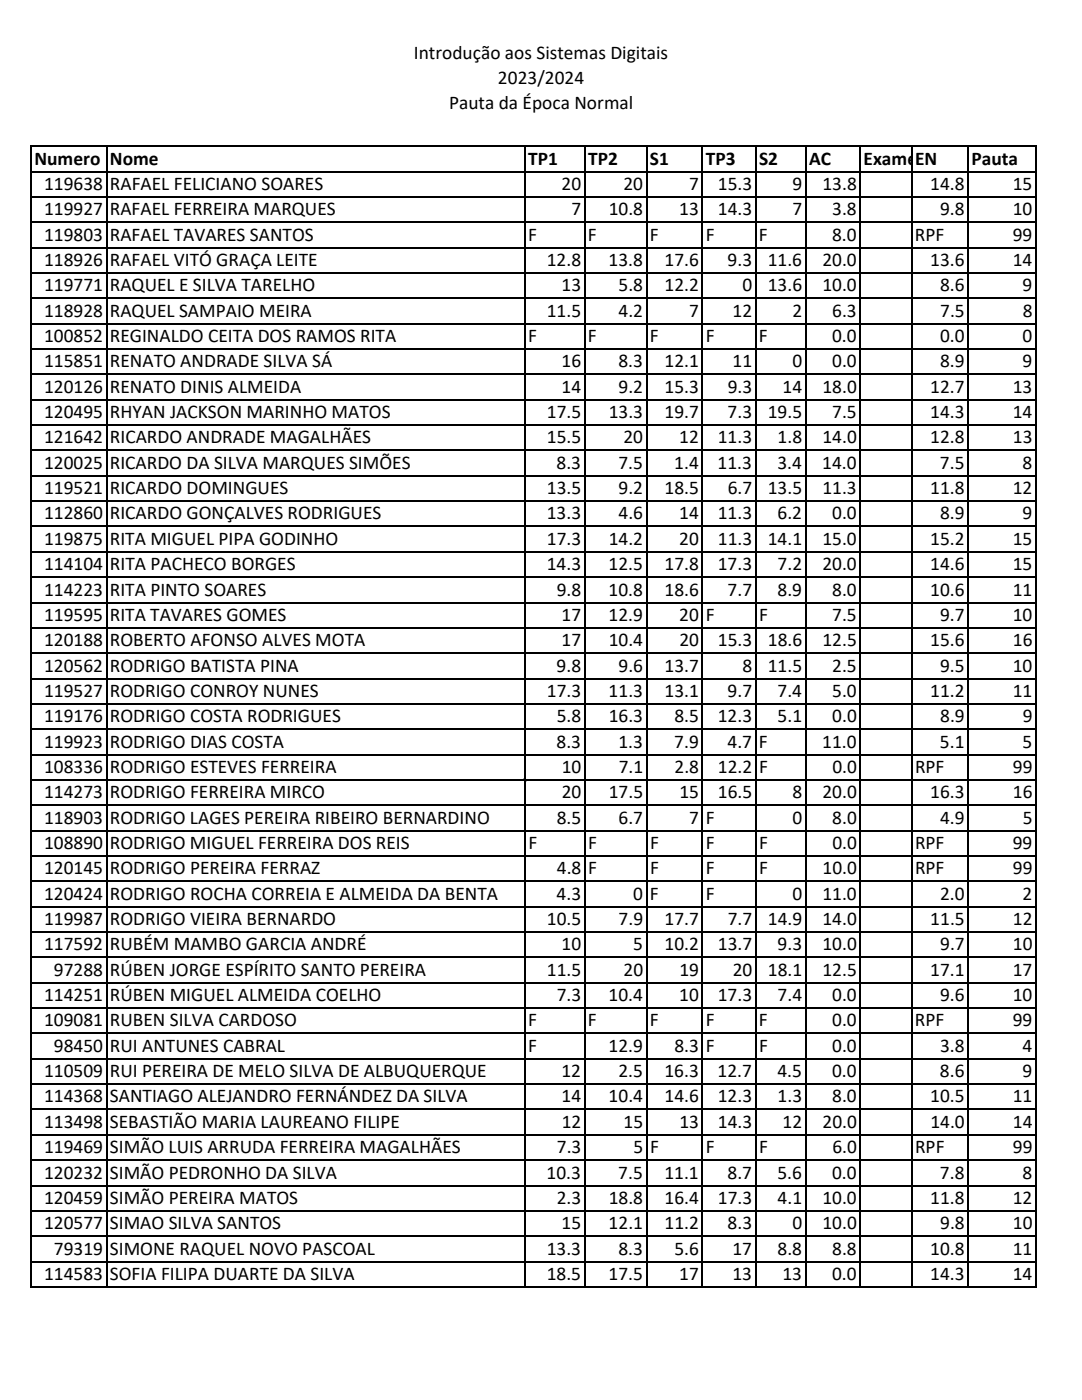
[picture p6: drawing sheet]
<svg xmlns="http://www.w3.org/2000/svg" width="216mm" height="279mm" viewBox="0 0 216 279" stroke-linecap="round" stroke-linejoin="round" font-family="sans-serif">
<defs><g id="words">
<g font-size="3.9">
<text x="82.6" y="11.7">Introdução aos Sistemas Digitais</text>
<text x="99.4" y="16.7">2023/2024</text>
<text x="89.6" y="21.8">Pauta da Época Normal</text>
<text x="6.9" y="32.9">Numero Nome</text>
<text x="105.4" y="32.9">TP1</text>
<text x="117.3" y="32.9">TP2</text>
<text x="129.7" y="32.9">S1</text>
<text x="140.8" y="32.9">TP3</text>
<text x="151.5" y="32.9">S2</text>
<text x="161.4" y="32.9">AC</text>
<text x="172.3" y="32.9">Exame</text>
<text x="182.6" y="32.9">EN</text>
<text x="193.9" y="32.9">Pauta</text>
<text x="8.8" y="37.9">119638 RAFAEL FELICIANO SOARES</text>
<text x="112.1" y="37.9">20</text>
<text x="124.4" y="37.9">20</text>
<text x="137.5" y="37.9">7</text>
<text x="143.2" y="37.9">15.3</text>
<text x="158.1" y="37.9">9</text>
<text x="164.1" y="37.9">13.8</text>
<text x="185.6" y="37.9">14.8</text>
<text x="202.1" y="37.9">15</text>
<text x="8.8" y="43">119927 RAFAEL FERREIRA MARQUES</text>
<text x="114" y="43">7</text>
<text x="121.5" y="43">10.8</text>
<text x="135.6" y="43">13</text>
<text x="143.2" y="43">14.3</text>
<text x="158.1" y="43">7</text>
<text x="166.1" y="43">3.8</text>
<text x="187.6" y="43">9.8</text>
<text x="202.1" y="43">10</text>
<text x="8.8" y="48">119803 RAFAEL TAVARES SANTOS</text>
<text x="8.8" y="53.1">118926 RAFAEL VITÓ GRAÇA LEITE</text>
<text x="105.4" y="48">F</text>
<text x="109.1" y="53.1">12.8</text>
<text x="117.3" y="48">F</text>
<text x="121.4" y="53.1">13.8</text>
<text x="129.7" y="48">F</text>
<text x="132.6" y="53.1">17.6</text>
<text x="140.8" y="48">F</text>
<text x="145.2" y="53.1">9.3</text>
<text x="151.4" y="48">F</text>
<text x="153.2" y="53.1">11.6</text>
<text x="164.1" y="53.1">20.0</text>
<text x="166" y="48">8.0</text>
<text x="182.6" y="48">RPF</text>
<text x="185.6" y="53.1">13.6</text>
<text x="202.1" y="48">99</text>
<text x="202.1" y="53.1">14</text>
<text x="8.8" y="58.1">119771 RAQUEL E SILVA TARELHO</text>
<text x="112.1" y="58.1">13</text>
<text x="123.4" y="58.1">5.8</text>
<text x="132.6" y="58.1">12.2</text>
<text x="148.1" y="58.1">0</text>
<text x="153.2" y="58.1">13.6</text>
<text x="164.1" y="58.1">10.0</text>
<text x="187.6" y="58.1">8.6</text>
<text x="204.1" y="58.1">9</text>
<text x="8.8" y="63.2">118928 RAQUEL SAMPAIO MEIRA</text>
<text x="109.1" y="63.2">11.5</text>
<text x="123.4" y="63.2">4.2</text>
<text x="137.5" y="63.2">7</text>
<text x="146.2" y="63.2">12</text>
<text x="158.1" y="63.2">2</text>
<text x="166.1" y="63.2">6.3</text>
<text x="187.6" y="63.2">7.5</text>
<text x="204.1" y="63.2">8</text>
<text x="8.8" y="68.3">100852 REGINALDO CEITA DOS RAMOS RITA</text>
<text x="105.4" y="68.3">F</text>
<text x="117.3" y="68.3">F</text>
<text x="129.7" y="68.3">F</text>
<text x="140.8" y="68.3">F</text>
<text x="151.4" y="68.3">F</text>
<text x="166" y="68.3">0.0</text>
<text x="187.6" y="68.3">0.0</text>
<text x="204" y="68.3">0</text>
<text x="8.8" y="73.3">115851 RENATO ANDRADE SILVA SÁ</text>
<text x="112" y="73.3">16</text>
<text x="123.4" y="73.3">8.3</text>
<text x="132.6" y="73.3">12.1</text>
<text x="146.2" y="73.3">11</text>
<text x="158.1" y="73.3">0</text>
<text x="166.1" y="73.3">0.0</text>
<text x="187.6" y="73.3">8.9</text>
<text x="204.1" y="73.3">9</text>
<text x="8.8" y="78.4">120126 RENATO DINIS ALMEIDA</text>
<text x="8.8" y="83.4">120495 RHYAN JACKSON MARINHO MATOS</text>
<text x="109.1" y="83.4">17.5</text>
<text x="112.1" y="78.4">14</text>
<text x="121.5" y="83.4">13.3</text>
<text x="123.4" y="78.4">9.2</text>
<text x="132.6" y="83.4">19.7</text>
<text x="132.6" y="78.4">15.3</text>
<text x="145.2" y="83.4">7.3</text>
<text x="145.2" y="78.4">9.3</text>
<text x="153.2" y="83.4">19.5</text>
<text x="156.2" y="78.4">14</text>
<text x="164.1" y="78.4">18.0</text>
<text x="166.1" y="83.4">7.5</text>
<text x="185.6" y="83.4">14.3</text>
<text x="185.6" y="78.4">12.7</text>
<text x="202.1" y="83.4">14</text>
<text x="202.1" y="78.4">13</text>
<text x="8.8" y="88.5">121642 RICARDO ANDRADE MAGALHÃES</text>
<text x="109.1" y="88.5">15.5</text>
<text x="124.4" y="88.5">20</text>
<text x="135.5" y="88.5">12</text>
<text x="143.2" y="88.5">11.3</text>
<text x="155.2" y="88.5">1.8</text>
<text x="164.1" y="88.5">14.0</text>
<text x="185.6" y="88.5">12.8</text>
<text x="202.1" y="88.5">13</text>
<text x="8.8" y="93.6">120025 RICARDO DA SILVA MARQUES SIMÕES</text>
<text x="111" y="93.6">8.3</text>
<text x="123.4" y="93.6">7.5</text>
<text x="134.5" y="93.6">1.4</text>
<text x="143.2" y="93.6">11.3</text>
<text x="155.1" y="93.6">3.4</text>
<text x="164.1" y="93.6">14.0</text>
<text x="187.6" y="93.6">7.5</text>
<text x="204" y="93.6">8</text>
<text x="8.8" y="98.6">119521 RICARDO DOMINGUES</text>
<text x="109.1" y="98.6">13.5</text>
<text x="123.4" y="98.6">9.2</text>
<text x="132.6" y="98.6">18.5</text>
<text x="145.2" y="98.6">6.7</text>
<text x="153.2" y="98.6">13.5</text>
<text x="164.1" y="98.6">11.3</text>
<text x="185.6" y="98.6">11.8</text>
<text x="202.1" y="98.6">12</text>
<text x="8.8" y="103.7">112860 RICARDO GONÇALVES RODRIGUES</text>
<text x="109.1" y="103.7">13.3</text>
<text x="123.4" y="103.7">4.6</text>
<text x="135.5" y="103.7">14</text>
<text x="143.2" y="103.7">11.3</text>
<text x="155.2" y="103.7">6.2</text>
<text x="166.1" y="103.7">0.0</text>
<text x="187.6" y="103.7">8.9</text>
<text x="204.1" y="103.7">9</text>
<text x="8.8" y="108.7">119875 RITA MIGUEL PIPA GODINHO</text>
<text x="8.8" y="113.8">114104 RITA PACHECO BORGES</text>
<text x="109.1" y="113.8">14.3</text>
<text x="109.1" y="108.7">17.3</text>
<text x="121.4" y="113.8">12.5</text>
<text x="121.5" y="108.7">14.2</text>
<text x="132.6" y="113.8">17.8</text>
<text x="135.6" y="108.7">20</text>
<text x="143.2" y="113.8">17.3</text>
<text x="143.2" y="108.7">11.3</text>
<text x="153.2" y="108.7">14.1</text>
<text x="155.2" y="113.8">7.2</text>
<text x="164.1" y="113.8">20.0</text>
<text x="164.1" y="108.7">15.0</text>
<text x="185.6" y="113.8">14.6</text>
<text x="185.6" y="108.7">15.2</text>
<text x="202.1" y="113.8">15</text>
<text x="202.1" y="108.7">15</text>
<text x="8.8" y="118.9">114223 RITA PINTO SOARES</text>
<text x="111.1" y="118.9">9.8</text>
<text x="121.4" y="118.9">10.8</text>
<text x="132.6" y="118.9">18.6</text>
<text x="145.2" y="118.9">7.7</text>
<text x="155.2" y="118.9">8.9</text>
<text x="166.1" y="118.9">8.0</text>
<text x="185.6" y="118.9">10.6</text>
<text x="202.1" y="118.9">11</text>
<text x="8.8" y="123.9">119595 RITA TAVARES GOMES</text>
<text x="112" y="123.9">17</text>
<text x="121.4" y="123.9">12.9</text>
<text x="135.5" y="123.9">20 F</text>
<text x="151.5" y="123.9">F</text>
<text x="166.1" y="123.9">7.5</text>
<text x="187.6" y="123.9">9.7</text>
<text x="202.1" y="123.9">10</text>
<text x="8.8" y="129">120188 ROBERTO AFONSO ALVES MOTA</text>
<text x="112.1" y="129">17</text>
<text x="121.5" y="129">10.4</text>
<text x="135.6" y="129">20</text>
<text x="143.2" y="129">15.3</text>
<text x="153.2" y="129">18.6</text>
<text x="164.1" y="129">12.5</text>
<text x="185.6" y="129">15.6</text>
<text x="202.1" y="129">16</text>
<text x="8.8" y="134">120562 RODRIGO BATISTA PINA</text>
<text x="111.1" y="134">9.8</text>
<text x="123.4" y="134">9.6</text>
<text x="132.6" y="134">13.7</text>
<text x="148.1" y="134">8</text>
<text x="153.2" y="134">11.5</text>
<text x="166.1" y="134">2.5</text>
<text x="187.6" y="134">9.5</text>
<text x="202.1" y="134">10</text>
<text x="8.8" y="139.1">119527 RODRIGO CONROY NUNES</text>
<text x="109.1" y="139.1">17.3</text>
<text x="121.5" y="139.1">11.3</text>
<text x="132.6" y="139.1">13.1</text>
<text x="145.2" y="139.1">9.7</text>
<text x="155.2" y="139.1">7.4</text>
<text x="166.1" y="139.1">5.0</text>
<text x="185.6" y="139.1">11.2</text>
<text x="202.1" y="139.1">11</text>
<text x="8.8" y="144.1">119176 RODRIGO COSTA RODRIGUES</text>
<text x="8.8" y="149.2">119923 RODRIGO DIAS COSTA</text>
<text x="111" y="149.2">8.3</text>
<text x="111.1" y="144.1">5.8</text>
<text x="121.5" y="144.1">16.3</text>
<text x="123.4" y="149.2">1.3</text>
<text x="134.5" y="149.2">7.9</text>
<text x="134.6" y="144.1">8.5</text>
<text x="143.2" y="144.1">12.3</text>
<text x="145.2" y="149.2">4.7 F</text>
<text x="155.2" y="144.1">5.1</text>
<text x="164.1" y="149.2">11.0</text>
<text x="166.1" y="144.1">0.0</text>
<text x="187.6" y="149.2">5.1</text>
<text x="187.6" y="144.1">8.9</text>
<text x="204" y="149.2">5</text>
<text x="204.1" y="144.1">9</text>
<text x="8.8" y="154.3">108336 RODRIGO ESTEVES FERREIRA</text>
<text x="112.1" y="154.3">10</text>
<text x="123.4" y="154.3">7.1</text>
<text x="134.6" y="154.3">2.8</text>
<text x="143.3" y="154.3">12.2 F</text>
<text x="166.1" y="154.3">0.0</text>
<text x="182.6" y="154.3">RPF</text>
<text x="202.1" y="154.3">99</text>
<text x="8.8" y="159.3">114273 RODRIGO FERREIRA MIRCO</text>
<text x="112.1" y="159.3">20</text>
<text x="121.5" y="159.3">17.5</text>
<text x="135.6" y="159.3">15</text>
<text x="143.3" y="159.3">16.5</text>
<text x="158.1" y="159.3">8</text>
<text x="164.1" y="159.3">20.0</text>
<text x="185.6" y="159.3">16.3</text>
<text x="202.1" y="159.3">16</text>
<text x="8.8" y="164.4">118903 RODRIGO LAGES PEREIRA RIBEIRO BERNARDINO</text>
<text x="111.1" y="164.4">8.5</text>
<text x="123.4" y="164.4">6.7</text>
<text x="137.5" y="164.4">7 F</text>
<text x="158.1" y="164.4">0</text>
<text x="166.1" y="164.4">8.0</text>
<text x="187.6" y="164.4">4.9</text>
<text x="204.1" y="164.4">5</text>
<text x="8.8" y="169.4">108890 RODRIGO MIGUEL FERREIRA DOS REIS</text>
<text x="105.4" y="169.4">F</text>
<text x="117.4" y="169.4">F</text>
<text x="129.7" y="169.4">F</text>
<text x="140.9" y="169.4">F</text>
<text x="151.5" y="169.4">F</text>
<text x="166.1" y="169.4">0.0</text>
<text x="182.6" y="169.4">RPF</text>
<text x="202.1" y="169.4">99</text>
<text x="8.8" y="174.5">120145 RODRIGO PEREIRA FERRAZ</text>
<text x="8.8" y="179.6">120424 RODRIGO ROCHA CORREIA E ALMEIDA DA BENTA</text>
<text x="111.1" y="179.6">4.3</text>
<text x="111.1" y="174.5">4.8 F</text>
<text x="126.4" y="179.6">0 F</text>
<text x="129.7" y="174.5">F</text>
<text x="140.8" y="179.6">F</text>
<text x="140.9" y="174.5">F</text>
<text x="151.5" y="174.5">F</text>
<text x="158.1" y="179.6">0</text>
<text x="164.1" y="179.6">11.0</text>
<text x="164.1" y="174.5">10.0</text>
<text x="182.6" y="174.5">RPF</text>
<text x="187.6" y="179.6">2.0</text>
<text x="202.1" y="174.5">99</text>
<text x="204.1" y="179.6">2</text>
<text x="8.8" y="184.6">119987 RODRIGO VIEIRA BERNARDO</text>
<text x="109.1" y="184.6">10.5</text>
<text x="123.4" y="184.6">7.9</text>
<text x="132.6" y="184.6">17.7</text>
<text x="145.2" y="184.6">7.7</text>
<text x="153.2" y="184.6">14.9</text>
<text x="164.1" y="184.6">14.0</text>
<text x="185.6" y="184.6">11.5</text>
<text x="202.1" y="184.6">12</text>
<text x="8.8" y="189.7">117592 RUBÉM MAMBO GARCIA ANDRÉ</text>
<text x="112.1" y="189.7">10</text>
<text x="126.4" y="189.7">5</text>
<text x="132.6" y="189.7">10.2</text>
<text x="143.2" y="189.7">13.7</text>
<text x="155.2" y="189.7">9.3</text>
<text x="164.1" y="189.7">10.0</text>
<text x="187.6" y="189.7">9.7</text>
<text x="202.1" y="189.7">10</text>
<text x="10.8" y="194.7">97288 RÚBEN JORGE ESPÍRITO SANTO PEREIRA</text>
<text x="109.1" y="194.7">11.5</text>
<text x="124.4" y="194.7">20</text>
<text x="135.6" y="194.7">19</text>
<text x="146.2" y="194.7">20</text>
<text x="153.2" y="194.7">18.1</text>
<text x="164.1" y="194.7">12.5</text>
<text x="185.6" y="194.7">17.1</text>
<text x="202.1" y="194.7">17</text>
<text x="8.8" y="199.8">114251 RÚBEN MIGUEL ALMEIDA COELHO</text>
<text x="111.1" y="199.8">7.3</text>
<text x="121.4" y="199.8">10.4</text>
<text x="135.5" y="199.8">10</text>
<text x="143.2" y="199.8">17.3</text>
<text x="155.2" y="199.8">7.4</text>
<text x="166.1" y="199.8">0.0</text>
<text x="187.6" y="199.8">9.6</text>
<text x="202.1" y="199.8">10</text>
<text x="8.8" y="204.8">109081 RUBEN SILVA CARDOSO</text>
<text x="10.8" y="209.9">98450 RUI ANTUNES CABRAL</text>
<text x="105.4" y="204.8">F</text>
<text x="105.4" y="209.9">F</text>
<text x="117.3" y="204.8">F</text>
<text x="121.4" y="209.9">12.9</text>
<text x="129.7" y="204.8">F</text>
<text x="134.6" y="209.9">8.3 F</text>
<text x="140.8" y="204.8">F</text>
<text x="151.4" y="204.8">F</text>
<text x="151.5" y="209.9">F</text>
<text x="166" y="204.8">0.0</text>
<text x="166.1" y="209.9">0.0</text>
<text x="182.6" y="204.8">RPF</text>
<text x="187.6" y="209.9">3.8</text>
<text x="202.1" y="204.8">99</text>
<text x="204.1" y="209.9">4</text>
<text x="8.8" y="215">110509 RUI PEREIRA DE MELO SILVA DE ALBUQUERQUE</text>
<text x="112" y="215">12</text>
<text x="123.4" y="215">2.5</text>
<text x="132.6" y="215">16.3</text>
<text x="143.2" y="215">12.7</text>
<text x="155.1" y="215">4.5</text>
<text x="166" y="215">0.0</text>
<text x="187.6" y="215">8.6</text>
<text x="204" y="215">9</text>
<text x="8.8" y="220">114368 SANTIAGO ALEJANDRO FERNÁNDEZ DA SILVA</text>
<text x="112.1" y="220">14</text>
<text x="121.5" y="220">10.4</text>
<text x="132.6" y="220">14.6</text>
<text x="143.2" y="220">12.3</text>
<text x="155.2" y="220">1.3</text>
<text x="166.1" y="220">8.0</text>
<text x="185.6" y="220">10.5</text>
<text x="202.1" y="220">11</text>
<text x="8.8" y="225.1">113498 SEBASTIÃO MARIA LAUREANO FILIPE</text>
<text x="112.1" y="225.1">12</text>
<text x="124.4" y="225.1">15</text>
<text x="135.6" y="225.1">13</text>
<text x="143.3" y="225.1">14.3</text>
<text x="156.2" y="225.1">12</text>
<text x="164.1" y="225.1">20.0</text>
<text x="185.7" y="225.1">14.0</text>
<text x="202.1" y="225.1">14</text>
<text x="8.8" y="230.1">119469 SIMÃO LUIS ARRUDA FERREIRA MAGALHÃES</text>
<text x="111.1" y="230.1">7.3</text>
<text x="126.4" y="230.1">5 F</text>
<text x="140.9" y="230.1">F</text>
<text x="151.5" y="230.1">F</text>
<text x="166.1" y="230.1">6.0</text>
<text x="182.6" y="230.1">RPF</text>
<text x="202.1" y="230.1">99</text>
<text x="8.8" y="235.2">120232 SIMÃO PEDRONHO DA SILVA</text>
<text x="109.1" y="235.2">10.3</text>
<text x="123.4" y="235.2">7.5</text>
<text x="132.6" y="235.2">11.1</text>
<text x="145.2" y="235.2">8.7</text>
<text x="155.1" y="235.2">5.6</text>
<text x="166" y="235.2">0.0</text>
<text x="187.6" y="235.2">7.8</text>
<text x="204" y="235.2">8</text>
<text x="8.8" y="240.3">120459 SIMÃO PEREIRA MATOS</text>
<text x="8.8" y="245.3">120577 SIMAO SILVA SANTOS</text>
<text x="111.1" y="240.3">2.3</text>
<text x="112.1" y="245.3">15</text>
<text x="121.5" y="245.3">12.1</text>
<text x="121.5" y="240.3">18.8</text>
<text x="132.6" y="245.3">11.2</text>
<text x="132.6" y="240.3">16.4</text>
<text x="143.2" y="240.3">17.3</text>
<text x="145.2" y="245.3">8.3</text>
<text x="155.2" y="240.3">4.1</text>
<text x="158.1" y="245.3">0</text>
<text x="164.1" y="245.3">10.0</text>
<text x="164.1" y="240.3">10.0</text>
<text x="185.6" y="240.3">11.8</text>
<text x="187.6" y="245.3">9.8</text>
<text x="202.1" y="240.3">12</text>
<text x="202.1" y="245.3">10</text>
<text x="10.8" y="250.4">79319 SIMONE RAQUEL NOVO PASCOAL</text>
<text x="109.1" y="250.4">13.3</text>
<text x="123.4" y="250.4">8.3</text>
<text x="134.6" y="250.4">5.6</text>
<text x="146.2" y="250.4">17</text>
<text x="155.2" y="250.4">8.8</text>
<text x="166.1" y="250.4">8.8</text>
<text x="185.6" y="250.4">10.8</text>
<text x="202.1" y="250.4">11</text>
<text x="8.8" y="255.4">114583 SOFIA FILIPA DUARTE DA SILVA</text>
<text x="109.1" y="255.4">18.5</text>
<text x="121.4" y="255.4">17.5</text>
<text x="135.5" y="255.4">17</text>
<text x="146.1" y="255.4">13</text>
<text x="156.1" y="255.4">13</text>
<text x="166" y="255.4">0.0</text>
<text x="185.6" y="255.4">14.3</text>
<text x="202.1" y="255.4">14</text>
</g>
</g></defs>
<g fill="none" stroke="#000" stroke-width=".34">
<path d="M6.2 29v228M6.3 29.2h200.6M6.3 34.2h200.6M6.3 39.3h200.6M21.3 29.4v227.6M104.7 29.4v227.6M116.7 29.4v227.6M129 29.4v227.6M140.2 29.4v227.6M150.8 29.4v227.6M160.8 29.4v227.6M171.7 29.4v227.6"/>
<path d="M181.9 29.4v227.6M193.2 29.4v227.6M206.7 29.4v227.6M6.3 44.4h200.6M6.3 49.4h200.6M6.3 54.5h200.6M6.3 59.5h200.6M6.3 64.6h200.6M6.3 69.7h200.6M6.3 74.7h200.6M6.3 79.8h200.6M6.3 84.8h200.6"/>
<path d="M6.3 89.9h200.6M6.3 95h200.6M6.3 100h200.6M6.3 105.1h200.6M6.3 110.1h200.6M6.3 115.2h200.6M6.3 120.2h200.6M6.3 125.3h200.6M6.3 130.4h200.6M6.3 135.4h200.6M6.3 140.5h200.6M6.3 145.5h200.6"/>
<path d="M6.3 150.6h200.6M6.3 155.7h200.6M6.3 160.7h200.6M6.3 165.8h200.6M6.3 170.8h200.6M6.3 175.9h200.6M6.3 181h200.6M6.3 186h200.6M6.3 191.1h200.6M6.3 196.1h200.6M6.3 201.2h200.6M6.3 206.2h200.6"/>
<path d="M6.3 211.3h200.6M6.3 216.4h200.6M6.3 221.4h200.6M6.3 226.5h200.6M6.3 231.5h200.6M6.3 236.6h200.6M6.3 241.7h200.6M6.3 246.7h200.6M6.3 251.8h200.6M6.3 256.8h200.6"/>
</g>
<path d="M104.5 155.3l.3 .2a.25 .25 0 0 1 .2 .2 .25 .25 0 0 1-.1 .3l-.4-.5z" fill="#000"/>
<use href="#words"/>
</svg>
